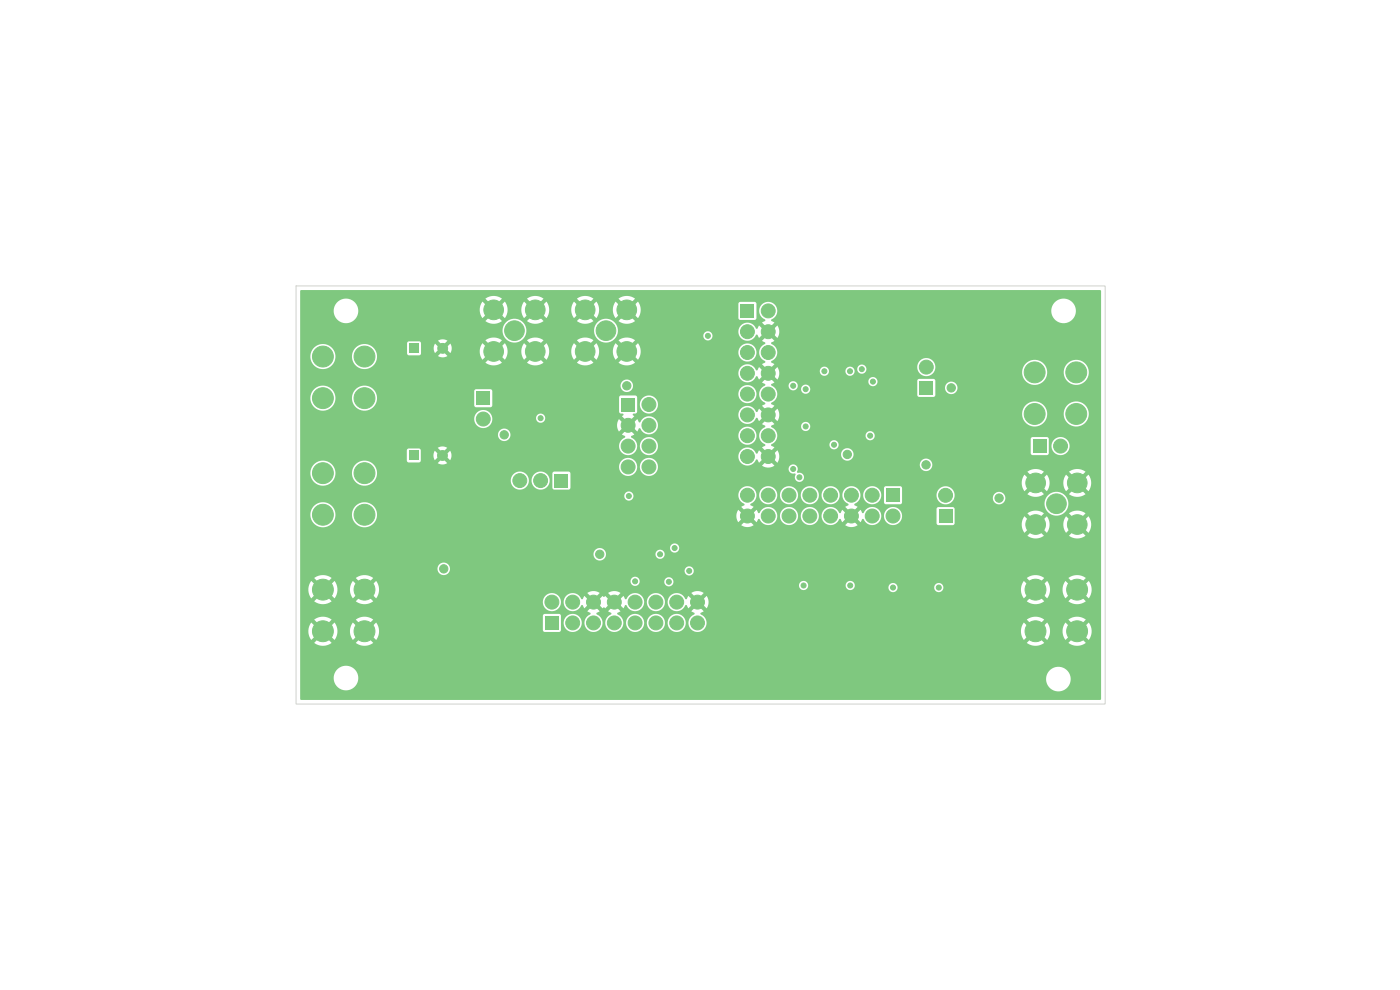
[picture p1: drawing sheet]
<svg xmlns="http://www.w3.org/2000/svg" width="297mm" height="210mm" viewBox="0 0 297 210" stroke-linecap="round" stroke-linejoin="round" font-family="sans-serif">
<circle cx="93.9" cy="73.9" r="1.04" fill="#7fc87f" stroke="#7fc87f" stroke-width=".21"/>
<path d="M86.8 72.9h2.1v2h-2.1z" fill="#7fc87f"/>
<g fill="#7fc87f" stroke="#7fc87f" stroke-width=".21">
<circle cx="77.3" cy="125.1" r="2.21"/>
<circle cx="68.5" cy="125.1" r="2.21"/>
<circle cx="77.3" cy="133.9" r="2.21"/>
<circle cx="68.5" cy="133.9" r="2.21"/>
</g>
<path d="M188 103.6h2.9v2.9h-2.9z" fill="#7fc87f"/>
<g fill="#7fc87f" stroke="#7fc87f" stroke-width=".21">
<circle cx="189.4" cy="109.5" r="1.48"/>
<circle cx="185" cy="105.1" r="1.48"/>
<circle cx="185" cy="109.5" r="1.48"/>
<circle cx="180.6" cy="105.1" r="1.48"/>
<circle cx="180.6" cy="109.5" r="1.48"/>
<circle cx="176.2" cy="105.1" r="1.48"/>
<circle cx="176.2" cy="109.5" r="1.48"/>
<circle cx="171.8" cy="105.1" r="1.48"/>
<circle cx="171.8" cy="109.5" r="1.48"/>
<circle cx="167.4" cy="105.1" r="1.48"/>
<circle cx="167.4" cy="109.5" r="1.48"/>
<circle cx="163" cy="105.1" r="1.48"/>
<circle cx="163" cy="109.5" r="1.48"/>
<circle cx="158.6" cy="105.1" r="1.48"/>
<circle cx="158.6" cy="109.5" r="1.48"/>
</g>
<path d="M199.1 108h3v3h-3z" fill="#7fc87f"/>
<g fill="#7fc87f" stroke="#7fc87f" stroke-width=".21">
<circle cx="200.6" cy="105.1" r="1.48"/>
<circle cx="77.3" cy="100.4" r="2.21"/>
<circle cx="68.5" cy="100.4" r="2.21"/>
<circle cx="77.3" cy="109.2" r="2.21"/>
<circle cx="68.5" cy="109.2" r="2.21"/>
</g>
<path d="M157.1 64.5h2.9v2.9h-2.9z" fill="#7fc87f"/>
<g fill="#7fc87f" stroke="#7fc87f" stroke-width=".21">
<circle cx="163" cy="66" r="1.48"/>
<circle cx="158.6" cy="70.4" r="1.48"/>
<circle cx="163" cy="70.4" r="1.48"/>
<circle cx="158.6" cy="74.8" r="1.48"/>
<circle cx="163" cy="74.8" r="1.48"/>
<circle cx="158.6" cy="79.2" r="1.48"/>
<circle cx="163" cy="79.2" r="1.48"/>
<circle cx="158.6" cy="83.6" r="1.48"/>
<circle cx="163" cy="83.6" r="1.48"/>
<circle cx="158.6" cy="88" r="1.48"/>
<circle cx="163" cy="88" r="1.48"/>
<circle cx="158.6" cy="92.4" r="1.48"/>
<circle cx="163" cy="92.4" r="1.48"/>
<circle cx="158.6" cy="96.8" r="1.48"/>
<circle cx="163" cy="96.8" r="1.48"/>
<circle cx="109.1" cy="70.1" r="2.08"/>
<circle cx="104.7" cy="65.7" r="2.08"/>
<circle cx="113.6" cy="65.7" r="2.08"/>
<circle cx="104.7" cy="74.6" r="2.08"/>
<circle cx="113.6" cy="74.6" r="2.08"/>
<circle cx="219.5" cy="87.8" r="2.21"/>
<circle cx="228.3" cy="87.8" r="2.21"/>
<circle cx="219.5" cy="79" r="2.21"/>
<circle cx="228.3" cy="79" r="2.21"/>
</g>
<path d="M101 83h3v3h-3z" fill="#7fc87f"/>
<circle cx="102.5" cy="88.9" r="1.48" fill="#7fc87f" stroke="#7fc87f" stroke-width=".21"/>
<path d="M117.6 100.5h3v2.9h-3z" fill="#7fc87f"/>
<g fill="#7fc87f" stroke="#7fc87f" stroke-width=".21">
<circle cx="114.7" cy="101.9" r="1.48"/>
<circle cx="110.3" cy="101.9" r="1.48"/>
</g>
<path d="M219.1 93.2h3v2.9h-3z" fill="#7fc87f"/>
<circle cx="225" cy="94.6" r="1.48" fill="#7fc87f" stroke="#7fc87f" stroke-width=".21"/>
<path d="M195 80.8h3v3h-3z" fill="#7fc87f"/>
<circle cx="196.5" cy="77.9" r="1.48" fill="#7fc87f" stroke="#7fc87f" stroke-width=".21"/>
<path d="M131.8 84.3h2.9v3h-2.9z" fill="#7fc87f"/>
<g fill="#7fc87f" stroke="#7fc87f" stroke-width=".21">
<circle cx="137.7" cy="85.8" r="1.48"/>
<circle cx="133.3" cy="90.2" r="1.48"/>
<circle cx="137.7" cy="90.2" r="1.48"/>
<circle cx="133.3" cy="94.6" r="1.48"/>
<circle cx="137.7" cy="94.6" r="1.48"/>
<circle cx="133.3" cy="99" r="1.48"/>
<circle cx="137.7" cy="99" r="1.48"/>
<circle cx="77.3" cy="75.6" r="2.21"/>
<circle cx="68.5" cy="75.6" r="2.21"/>
<circle cx="77.3" cy="84.5" r="2.21"/>
<circle cx="68.5" cy="84.5" r="2.21"/>
<circle cx="128.6" cy="70.1" r="2.08"/>
<circle cx="124.1" cy="65.7" r="2.08"/>
<circle cx="133" cy="65.7" r="2.08"/>
<circle cx="124.1" cy="74.6" r="2.08"/>
<circle cx="133" cy="74.6" r="2.08"/>
</g>
<path d="M115.6 130.7h3v2.9h-3z" fill="#7fc87f"/>
<g fill="#7fc87f" stroke="#7fc87f" stroke-width=".21">
<circle cx="117.1" cy="127.7" r="1.48"/>
<circle cx="121.5" cy="132.1" r="1.48"/>
<circle cx="121.5" cy="127.7" r="1.48"/>
<circle cx="125.9" cy="132.1" r="1.48"/>
<circle cx="125.9" cy="127.7" r="1.48"/>
<circle cx="130.3" cy="132.1" r="1.48"/>
<circle cx="130.3" cy="127.7" r="1.48"/>
<circle cx="134.7" cy="132.1" r="1.48"/>
<circle cx="134.7" cy="127.7" r="1.48"/>
<circle cx="139.1" cy="132.1" r="1.48"/>
<circle cx="139.1" cy="127.7" r="1.48"/>
<circle cx="143.6" cy="132.1" r="1.48"/>
<circle cx="143.6" cy="127.7" r="1.48"/>
<circle cx="148" cy="132.1" r="1.48"/>
<circle cx="148" cy="127.7" r="1.48"/>
<circle cx="219.7" cy="133.9" r="2.21"/>
<circle cx="228.5" cy="133.9" r="2.21"/>
<circle cx="219.7" cy="125.1" r="2.21"/>
<circle cx="228.5" cy="125.1" r="2.21"/>
<circle cx="224.1" cy="106.9" r="2.08"/>
<circle cx="219.7" cy="102.4" r="2.08"/>
<circle cx="228.5" cy="102.4" r="2.08"/>
<circle cx="219.7" cy="111.3" r="2.08"/>
<circle cx="228.5" cy="111.3" r="2.08"/>
<circle cx="93.9" cy="96.6" r="1.04"/>
</g>
<path d="M86.7 95.6h2.1v2.1h-2.1z" fill="#7fc87f"/>
<g fill="#7fc87f" stroke="#7fc87f" stroke-width=".21">
<circle cx="166.1" cy="118.5" r=".88"/>
<circle cx="185.5" cy="118.5" r=".88"/>
<circle cx="197.8" cy="96.8" r=".53"/>
<circle cx="107" cy="95.3" r=".88"/>
<circle cx="176.2" cy="118.5" r=".88"/>
<circle cx="146.6" cy="117.6" r=".53"/>
<circle cx="191.2" cy="79.2" r=".53"/>
<circle cx="151.9" cy="85.8" r=".88"/>
<circle cx="186.9" cy="94.6" r=".53"/>
<circle cx="187.7" cy="84.8" r=".53"/>
<circle cx="124.6" cy="93.1" r=".88"/>
<circle cx="123.7" cy="83.4" r=".88"/>
<circle cx="208.9" cy="97.7" r=".53"/>
<circle cx="205.3" cy="94.2" r=".53"/>
<circle cx="151.9" cy="80.1" r=".88"/>
<circle cx="211" cy="92.4" r=".53"/>
<circle cx="82.2" cy="130.4" r=".88"/>
<circle cx="197.4" cy="115.4" r=".88"/>
<circle cx="181.5" cy="94.4" r=".53"/>
<circle cx="216.4" cy="115.8" r=".88"/>
<circle cx="187.7" cy="66" r=".88"/>
<circle cx="173.1" cy="92.4" r=".53"/>
<circle cx="127.2" cy="121.1" r=".88"/>
<circle cx="187.7" cy="87.1" r=".53"/>
<circle cx="155.5" cy="118.5" r=".88"/>
<circle cx="185" cy="77.9" r=".88"/>
<circle cx="193.9" cy="99" r=".53"/>
<circle cx="138.3" cy="121.1" r=".53"/>
<circle cx="219" cy="67.7" r=".88"/>
<circle cx="151.9" cy="92" r=".88"/>
<circle cx="178" cy="78.7" r=".53"/>
<circle cx="146.2" cy="121.1" r=".53"/>
<circle cx="134.7" cy="123.3" r=".53"/>
<circle cx="141.9" cy="123.4" r=".53"/>
<circle cx="94.1" cy="120.7" r=".88"/>
<circle cx="127.2" cy="117.6" r=".88"/>
<circle cx="140" cy="117.6" r=".53"/>
<circle cx="133" cy="81.8" r=".88"/>
<circle cx="107" cy="92.2" r=".88"/>
<circle cx="212" cy="105.7" r=".88"/>
<circle cx="196.5" cy="98.6" r=".88"/>
<circle cx="168.3" cy="81.8" r=".53"/>
<circle cx="150.2" cy="71.2" r=".53"/>
<circle cx="168.3" cy="99.5" r=".53"/>
<circle cx="133.4" cy="105.2" r=".53"/>
<circle cx="143.1" cy="116.3" r=".53"/>
<circle cx="169.6" cy="101.3" r=".53"/>
<circle cx="189.4" cy="124.6" r=".53"/>
<circle cx="182.8" cy="78.3" r=".53"/>
<circle cx="184.6" cy="92.4" r=".53"/>
<circle cx="180.3" cy="78.7" r=".53"/>
<circle cx="174.9" cy="78.7" r=".53"/>
<circle cx="170.9" cy="90.5" r=".53"/>
<circle cx="185.2" cy="81" r=".53"/>
<circle cx="170.9" cy="82.6" r=".53"/>
<circle cx="176.9" cy="94.3" r=".53"/>
<circle cx="114.7" cy="88.7" r=".53"/>
<circle cx="170.5" cy="124.2" r=".53"/>
<circle cx="180.4" cy="124.2" r=".53"/>
<circle cx="199.2" cy="124.6" r=".53"/>
<circle cx="201.8" cy="82.3" r=".88"/>
<circle cx="179.8" cy="96.4" r=".88"/>
</g>
<path d="M63.7 61.6l169.7-.1 .2 .2v86.6l-.1 .2h-169.6l-.2-.1v-4.8h7.1a2.61 2.61 0 0 0 2.5 2.8 2.61 2.61 0 0 0 2.7-2.5h145.9v.4a2.61 2.61 0 0 0 4 2 2.61 2.61 0 0 0 0-4.5 2.61 2.61 0 0 0-4 2.1h-145.9v-.3a2.61 2.61 0 0 0-2.6-2.4 2.61 2.61 0 0 0-2.6 2.4h-7.1v-9.9h1.7l.2 1.2 .4 .9 1.2-1.2 .6 .6-1.2 1.2a3.1 3.1 0 0 0 3.8 0l-1.2-1.2 .6-.6 1.2 1.2 .4-.9 .2-1.2h2.6l.2 1.2 .5 .9 1.1-1.2 .6 .6-1.1 1.2a3.1 3.1 0 0 0 3.7 0l-1.2-1.2 .6-.6 1.2 1.2 .1-.2a3.1 3.1 0 0 0-.1-3.5l-1.2 1.1-.6-.6 1.2-1.2-.2-.1a3.1 3.1 0 0 0-3.5 .1l1.1 1.2-.6 .6-1.1-1.1-.5 .8-.2 .8h-2.6l-.2-.8-.4-.8-1.2 1.1-.6-.6 1.2-1.2a3.1 3.1 0 0 0-3.8 0l1.2 1.2-.6 .6-1.2-1.1-.4 .8-.2 .8h-1.7v-3.1h51.5v3.1l.1 .2 .3 .2 3.1-.1 .3-.3v-1.7h.6a1.92 1.92 0 0 0 2.6 1.9 1.92 1.92 0 0 0 .5-3.2 1.92 1.92 0 0 0-3.1 1v.3h-.6v-1.5l-.4-.3h-3l-.3 .1-.1 .3h-51.5v-5.7h1.7l.2 1.2 .4 .8 1.2-1.1 .6 .6-1.2 1.1a3.1 3.1 0 0 0 3.8 0l-1.2-1.1 .6-.6 1.2 1.1 .4-.8 .2-1.2h2.6l.2 1.2 .5 .8 1.1-1.1 .6 .6-1.1 1.1a3.1 3.1 0 0 0 3.6 .1h36.1v.3a1.92 1.92 0 0 0 2 1.7 1.92 1.92 0 0 0 1.8-2h.6v.3a1.93 1.93 0 0 0 1.6 1.7 1.93 1.93 0 0 0 2.1-1.1l.3-.1 .4 .7 1.1-1.1 .3 .4 .3 .2-1.1 1.1 .7 .3v.3a1.95 1.95 0 0 0-1 2.9 1.95 1.95 0 0 0 3.1 .1 1.95 1.95 0 0 0-.9-3l.1-.3 .6-.3-1.1-1.1 .5-.3 .1-.3 1.1 1.1a.27 .27 0 0 1 .3-.3 .27 .27 0 0 1 .3 .3l1.1-1.1 .1 .3 .5 .3-1.1 1.1 .7 .3-.1 .3a1.93 1.93 0 0 0-1.1 2.4 1.93 1.93 0 0 0 2.2 1.3 1.93 1.93 0 0 0 1.5-2h.6v.3a1.92 1.92 0 0 0 2.1 1.8 1.92 1.92 0 0 0 1.8-2.1h.5v.3a1.92 1.92 0 0 0 2.1 1.8 1.92 1.92 0 0 0 1.8-2.1h.5v.3a1.92 1.92 0 0 0 3 1.5 1.92 1.92 0 0 0 0-3.3 1.92 1.92 0 0 0-3 1.5h-.5l-.1-.3a1.92 1.92 0 0 0-2-1.5 1.92 1.92 0 0 0-1.8 1.8h-.5l-.1-.3a1.92 1.92 0 0 0-2-1.5 1.92 1.92 0 0 0-1.8 1.8h-.6v-.3a1.93 1.93 0 0 0-1.2-1.3l-.1-.4 .7-.3-1.1-1.1 .5-.3 .2-.3 1.1 1.1 .3-.7 .2-.1a1.96 1.96 0 0 0 2.3 1.3 1.96 1.96 0 0 0 1.6-2h.5v.3a1.92 1.92 0 0 0 2.1 1.7 1.92 1.92 0 0 0 1.8-2h.5v.3a1.95 1.95 0 0 0 1.7 1.7 1.95 1.95 0 0 0 2.1-1.2h.3l.3 .7 1.1-1.1 .2 .3 .4 .3-1.1 1.1 .7 .3v.3a1.95 1.95 0 0 0-1.1 2.7 1.95 1.95 0 0 0 2.9 .7h67.5l.1 1.2 .5 .9 1.2-1.2 .6 .6-1.2 1.2a3.1 3.1 0 0 0 3.7 0l-1.1-1.2 .6-.6 1.1 1.2 .5-.9 .2-1.2h2.6l.2 1.2 .4 .9 1.2-1.2 .6 .6-1.2 1.2 .2 .1a3.1 3.1 0 0 0 3.6-.1l-1.2-1.2 .6-.6 1.2 1.2 .1-.2a3.1 3.1 0 0 0-.1-3.5l-1.2 1.1-.6-.6 1.2-1.2-.2-.1a3.1 3.1 0 0 0-3.6 .1l1.2 1.2-.6 .6-1.2-1.1-.4 .8-.2 .8h-2.6l-.2-.8-.5-.8-1.1 1.1-.6-.6 1.1-1.2-.1-.1a3.1 3.1 0 0 0-3.6 .1l1.2 1.2-.6 .6-1.2-1.1-.5 .8-.1 .8h-67.5l.1-.1a1.97 1.97 0 0 0-.6-3.3l.1-.3 .6-.3-1.1-1.1 .5-.3 .1-.3 1.1 1.1a2.32 2.32 0 0 0 0-2.7l-1.1 1.1-.3-.5-.3-.1 1.1-1.1-.1-.1a2.33 2.33 0 0 0-2.6 .1l1.1 1.1-.4 .3-.2 .3-1.1-1.1-.3 .7-.3-.1a1.93 1.93 0 0 0-2.1-1.2 1.93 1.93 0 0 0-1.7 1.8h-.5l-.1-.3a1.92 1.92 0 0 0-2-1.5 1.92 1.92 0 0 0-1.8 1.8h-.5l-.1-.3a1.93 1.93 0 0 0-1.7-1.5 1.93 1.93 0 0 0-1.9 1.2l-.4 .1-.3-.7-1.1 1.1-.3-.5-.4-.1 1.1-1.1-.1-.1a2.33 2.33 0 0 0-2.5 .1l1.1 1.1-.5 .3-.1 .3-1.1-1.1-.3 .2-.3-.2-1.1 1.1-.3-.5-.3-.1 1.1-1.1a2.32 2.32 0 0 0-2.6 0l1.1 1.1-.3 .1-.3 .5-1.1-1.1-.4 .7-.3-.1a1.93 1.93 0 0 0-2.1-1.2 1.93 1.93 0 0 0-1.6 1.8h-.6v-.3a1.92 1.92 0 0 0-2.1-1.5 1.92 1.92 0 0 0-1.7 1.8h-36.1l-1.1-1.2 .6-.6 1.2 1.1 .1-.1a3.1 3.1 0 0 0 0-3.4h53.9v.3a.97 .97 0 0 0 1 .6 .97 .97 0 0 0 .9-.8h5.2l.2 .5 .7 .4 27.7-.1a.98 .98 0 0 0 1 .9 .98 .98 0 0 0 .9-.9h8l.1 .3a.98 .98 0 0 0 1.7 .2h7.3v.2a.98 .98 0 0 0 1.1 .6 .98 .98 0 0 0 .8-.8h7.8l.1 .2a.97 .97 0 0 0 .9 .6 .97 .97 0 0 0 .9-.7h16.5l.1 1.2 .5 .8 1.2-1.1 .6 .6-1.2 1.1 .2 .2a3.1 3.1 0 0 0 3.5-.2l-1.1-1.1 .6-.6 1.1 1.1 .5-.8 .2-1.2h2.6a3 3 0 0 0 .6 2l1.2-1.1 .6 .6-1.2 1.1 .2 .2a3.1 3.1 0 0 0 3.6-.2l-1.2-1.1 .6-.6 1.2 1.1 .1-.1a3.1 3.1 0 0 0-.1-3.6l-1.2 1.2-.6-.6 1.2-1.2-.2-.1a3.1 3.1 0 0 0-3.6 .1l1.2 1.2-.6 .6-1.2-1.2-.4 .9-.2 .8h-2.6l-.2-.8-.5-.9-1.1 1.2-.6-.6 1.1-1.2-.1-.1a3.1 3.1 0 0 0-3.6 .1l1.2 1.2-.6 .6-1.2-1.2-.5 .9-.1 .8h-16.5v-.1a.98 .98 0 0 0-.9-1.1 .98 .98 0 0 0-1 1.1h-7.8v-.3a.98 .98 0 0 0-1.1-.8 .98 .98 0 0 0-.8 1.1h-7.3l.1-.2a.98 .98 0 0 0-.8-1.4 .98 .98 0 0 0-1.1 1.1h-8v-.2a.98 .98 0 0 0-1.1-.9 .98 .98 0 0 0-.8 1.1h-27.2a.98 .98 0 0 0 .5-1.2 .98 .98 0 0 0-1.1-.6 .98 .98 0 0 0-.8 1h-5.2v-.1a.98 .98 0 0 0-1-1.1 .98 .98 0 0 0-.9 1.1h-53.9l-.1-.2-1.2 1.2-.6-.6 1.2-1.2-.2-.1a3.1 3.1 0 0 0-3.5 .1l1.1 1.2-.6 .6-1.1-1.2-.5 .9-.2 .8h-2.6l-.2-.8-.4-.9-1.2 1.2-.6-.6 1.2-1.2a3.1 3.1 0 0 0-3.8 0l1.2 1.2-.6 .6-1.2-1.2-.4 .9-.2 .8h-1.7v-4.4h29.1v.3a1.33 1.33 0 0 0 1.1 1.2 1.33 1.33 0 0 0 1.4-.8h49.9l.1 .3a.98 .98 0 0 0 1.6 .3 .98 .98 0 0 0-.4-1.6 .98 .98 0 0 0-1.3 1h-49.9l.1-.1a1.33 1.33 0 0 0-1-1.7 1.33 1.33 0 0 0-1.6 1.1h-29.1v-3.1h62.2v.3a1.33 1.33 0 0 0 1.3 1.2 1.33 1.33 0 0 0 1.4-1.2h10.5v.3a.98 .98 0 0 0 1.6 .2 .98 .98 0 0 0-.4-1.5 .98 .98 0 0 0-1.2 1h-10.5l-.2-.7-.6-.6h14.3l.1 .2a.98 .98 0 0 0 1.6 .3 .98 .98 0 0 0-.4-1.6 .98 .98 0 0 0-1.3 1.1l-14.5-.1a1.33 1.33 0 0 0-1.7 1.1h-62.2v-8.4h2.1v.4a2.67 2.67 0 0 0 2.9 2.5 2.67 2.67 0 0 0 2.5-2.9h3.5v.4a2.66 2.66 0 0 0 2.7 2.5 2.66 2.66 0 0 0 2.6-2.6h76.2l.1 .7 .3 .8 1.1-1.1 .2 .3 .4 .3-1.1 1.1 .1 .1a2.33 2.33 0 0 0 2.6-.1l-1.1-1.1 .5-.3 .1-.3 1.1 1.1 .4-.7 .3 .1a1.93 1.93 0 0 0 2.2 1.1 1.93 1.93 0 0 0 1.5-2h.6v.3a1.92 1.92 0 0 0 2 1.8 1.92 1.92 0 0 0 1.8-2.1h.6v.3a1.92 1.92 0 0 0 2 1.8 1.92 1.92 0 0 0 1.8-2.1h.6v.3a1.93 1.93 0 0 0 1.6 1.8 1.93 1.93 0 0 0 2.1-1.2l.3-.1 .4 .7 1.1-1.1 .1 .3 .5 .3-1.1 1.1a2.32 2.32 0 0 0 2.6 0l-1.1-1.1 .4-.1 .3-.5 1.1 1.1 .3-.7 .3 .1a1.93 1.93 0 0 0 2.3 1.1 1.93 1.93 0 0 0 1.5-2h.5v.3a1.92 1.92 0 0 0 2.8 1.6 1.92 1.92 0 0 0 .3-3.2h8.1v3l.1 .3 .3 .1h3l.4-.3h14.3l.1 1.1 .4 .8 1.2-1.1 .6 .6-1.2 1.1a2.93 2.93 0 0 0 3.6 0l-1.2-1.1 .7-.6 1.1 1.1 .4-.8 .2-1.1h2.9l.1 1.1 .5 .8 1.1-1.1 .6 .6-1.1 1.1 .1 .1a2.94 2.94 0 0 0 3.4-.1l-1.1-1.1 .6-.6 1.1 1.1 .1-.1a2.94 2.94 0 0 0-.1-3.4l-1.1 1.1-.6-.6 1.1-1.1-.1-.1a2.94 2.94 0 0 0-3.4 .1l1.1 1.1-.6 .6-1.1-1.1-.5 .8-.1 .8h-2.9l-.2-.8-.4-.8-1.1 1.1-.7-.6 1.2-1.1-.1-.1a2.94 2.94 0 0 0-3.5 .1l1.2 1.1-.6 .6-1.2-1.1-.4 .8-.1 .8h-14.3v-3.1l-.3-.4h-3.1l-.3 .1-.1 .3h-8.1l-.1-.2a1.92 1.92 0 0 0-3 1.5h-.5l-.1-.3a1.93 1.93 0 0 0-1.7-1.5 1.93 1.93 0 0 0-1.9 1.2l-.4 .1-.3-.7-1.1 1.1-.3-.4-.4-.2 1.1-1.1-.6-.3 .1-.4a1.92 1.92 0 0 0 1.1-1.9h.6v.3a1.92 1.92 0 0 0 2.8 1.5 1.92 1.92 0 0 0 .3-3.2h1.3v3.1l.2 .2 .2 .2 3.2-.1 .3-.3v-1.7h7.3a1.92 1.92 0 0 0 1.6 2.1 1.92 1.92 0 0 0 2.2-1.5h8.1v.3a1.33 1.33 0 0 0 .9 1.1 1.33 1.33 0 0 0 1.3-.2h8.8v.4a2.53 2.53 0 0 0 3.8 1.9 2.53 2.53 0 0 0 0-4.3 2.53 2.53 0 0 0-3.8 2h-8.8l.2-.2a1.33 1.33 0 0 0-.5-2.1 1.33 1.33 0 0 0-1.9 1.1h-8.1a1.92 1.92 0 0 0-1.6-2.3 1.92 1.92 0 0 0-2.2 1.7h-7.3v-1.4l-.3-.3-3.2-.1-.2 .2-.2 .2a3.4 3.4 0 0 1-2-.3 1.92 1.92 0 0 0-2.4 1.7h-.6v-.3a1.92 1.92 0 0 0-3.1-1 1.92 1.92 0 0 0 .5 3.2l.1 .3-.7 .4 1.1 1.1-.5 .3-.1 .3-1.1-1.1-.4 .7h-.2a1.97 1.97 0 0 0-2.1-1.2 1.97 1.97 0 0 0-1.7 1.7h-.6v-.3a1.92 1.92 0 0 0-2.1-1.5 1.92 1.92 0 0 0-1.7 1.8h-.6v-.3a1.92 1.92 0 0 0-2.1-1.5 1.92 1.92 0 0 0-1.7 1.8h-.6l-.1-.3a1.95 1.95 0 0 0-1.8-1.5 1.95 1.95 0 0 0-1.9 1.3l-.3-.1-.3-.6-1.1 1.1-.1-.3-.5-.3 1.1-1.1-.7-.3 .1-.4a1.92 1.92 0 0 0 1.2-1.9h.6v.3a1.92 1.92 0 0 0 2 1.8 1.92 1.92 0 0 0 1.8-2.1h.6v.3a1.92 1.92 0 0 0 2 1.8 1.92 1.92 0 0 0 1.8-2.1h.6v.3a1.92 1.92 0 0 0 2 1.8 1.92 1.92 0 0 0 1.8-2.1h.6v.3a1.92 1.92 0 0 0 2.9 1.5 1.92 1.92 0 0 0 0-3.3 1.92 1.92 0 0 0-2.9 1.5h-.6v-.3a1.92 1.92 0 0 0-2.1-1.5 1.92 1.92 0 0 0-1.7 1.8h-.6v-.3a1.92 1.92 0 0 0-2.1-1.5 1.92 1.92 0 0 0-1.7 1.8h-.6l-.1-.3a1.92 1.92 0 0 0-2-1.5 1.92 1.92 0 0 0-1.7 1.8h-.6l-.1-.3a1.92 1.92 0 0 0-3.1-1 1.92 1.92 0 0 0 .5 3.2l.1 .3-.7 .4 1.1 1.1-.4 .3-.2 .3-1.1-1.1-.4 1.2h-76.2v-.3a2.67 2.67 0 0 0-2.7-2.5 2.67 2.67 0 0 0-2.6 2.5h-3.5l-.1-.4a2.67 2.67 0 0 0-2.8-2.1 2.67 2.67 0 0 0-2.5 2.5h-2.1v-3.6h68.7l.1 .2a.98 .98 0 0 0 1.6 .3 .98 .98 0 0 0-.4-1.6 .98 .98 0 0 0-1.3 1.1h-68.7v-5.2h2.1v.4a2.67 2.67 0 0 0 2.9 2.4 2.67 2.67 0 0 0 2.5-2.8h3.5v.4a2.66 2.66 0 0 0 2 2.4 2.66 2.66 0 0 0 2.9-1.2h28.8v.3a1.92 1.92 0 0 0 2 1.8 1.92 1.92 0 0 0 1.8-2.1h.6v.3a1.92 1.92 0 0 0 2.8 1.5 1.92 1.92 0 0 0 .3-3.2h1.3v3.1l.1 .2 .3 .2 3.1-.1 .3-.3v-1.2h95.8l.1 1.1 .4 .8 1.2-1.1 .6 .6-1.2 1.1 .2 .1a2.94 2.94 0 0 0 3.4-.1l-1.2-1.1 .7-.6 1.1 1.1 .4-.8 .2-1.1h2.9l.1 1.1 .5 .8 1.1-1.1 .6 .6-1.1 1.1 .1 .1a2.94 2.94 0 0 0 3.4-.1l-1.1-1.1 .6-.6 1.1 1.1 .1-.1a2.94 2.94 0 0 0-.1-3.4l-1.1 1.1-.6-.6 1.1-1.1-.1-.1a2.94 2.94 0 0 0-3.4 .1l1.1 1.1-.6 .6-1.1-1.1-.5 .8-.1 .8h-2.9l-.2-.8-.4-.8-1.1 1.1-.7-.6 1.2-1.1-.1-.1a2.94 2.94 0 0 0-3.5 .1l1.2 1.1-.6 .6-1.2-1.1-.4 .8-.1 .8h-95.8v-1.9l-.3-.3-3.1-.1-.3 .2-.1 .2a3.4 3.4 0 0 1-2.1-.3 1.92 1.92 0 0 0-2.3 1.7h-.6l-.1-.3a1.92 1.92 0 0 0-2-1.5 1.92 1.92 0 0 0-1.7 1.8h-28.8a2.64 2.64 0 0 0-.1-2.9h51.8v.3a1.92 1.92 0 0 0 2.1 1.8 1.92 1.92 0 0 0 1.8-2.1h.5v.3a1.92 1.92 0 0 0 1.7 1.8 1.92 1.92 0 0 0 2.1-1.4h27.8l.1 .3a1.24 1.24 0 0 0 1.3 .6l.1 .2a.98 .98 0 0 0 .6 1.5 .98 .98 0 0 0 1.2-1.1 .98 .98 0 0 0-1.4-.8l-.1-.2a1 1 0 0 0-.5-1.5 1 1 0 0 0-1.3 1h-27.8v-.1a1.92 1.92 0 0 0-1.5-2.4 1.92 1.92 0 0 0-2.3 1.8h-.5l-.1-.3a1.92 1.92 0 0 0-2-1.5 1.92 1.92 0 0 0-1.8 1.8l-51.8-.1a2.66 2.66 0 0 0-2.9-1 2.66 2.66 0 0 0-1.9 2.4h-3.5l-.1-.5a2.67 2.67 0 0 0-2.8-2 2.67 2.67 0 0 0-2.5 2.5h-2.1v-4.7h22.6v2.2l.3 .4h2.4l.3-.4v-1.2h2.7l.2 1.1 .9-.9 .2 .4 .4 .3-.8 .8a1.91 1.91 0 0 0 2 0l-.9-.8 .3-.2 .3-.5 .9 .9a1.91 1.91 0 0 0 0-2l-.9 .9-.1-.3-.5-.3 .9-.9a1.91 1.91 0 0 0-2 0l.8 .9-.4 .3-.2 .3-.9-.9-.2 .9h-2.7l-.1-1.1-.3-.3h-2.2l-.3 .2-.1 .2h-22.6v-3.4h41.9a1.33 1.33 0 0 0 1.8 1.4 1.33 1.33 0 0 0 .5-2.2 1.33 1.33 0 0 0-2.2 .6l-.1 .2h-41.9v-3.4h36.9a1.92 1.92 0 0 0 1.2 2 1.92 1.92 0 0 0 2.3-.7h26.8l.1 .8 .3 .7 1.1-1.1 .2 .4 .4 .3-1.1 1.1 .7 .3v.2a1.94 1.94 0 0 0-1.3 2.3 1.94 1.94 0 0 0 2.2 1.5 1.94 1.94 0 0 0 1.7-2h.5v.3a1.92 1.92 0 0 0 3 1.5 1.92 1.92 0 0 0 0-3.3 1.92 1.92 0 0 0-3 1.5h-.5l-.1-.3a2.34 2.34 0 0 0-1.2-1.4v-.3l.5-.2h22.2v.3a1.92 1.92 0 0 0 3 1.5 1.92 1.92 0 0 0 0-3.3 1.92 1.92 0 0 0-3 1.5h-22.2l.2-.1-1.1-1.1 .3-.2 .3-.5 1.1 1.1 .3-.6 .3-.1a1.94 1.94 0 0 0 2.9 1.1 1.94 1.94 0 0 0 .2-3.1 1.94 1.94 0 0 0-3 .7l-.3 .1-.4-.7-1.1 1.1-.2-.3-.4-.3 1.1-1.1-.4-.2 .1-.3 .6-.1 .2-.2 .1-1.8h.5v.3a1.92 1.92 0 0 0 3 1.4 1.92 1.92 0 0 0 0-3.2 1.92 1.92 0 0 0-3 1.5h-.5v-1.4l-.3-.4h-3.2l-.2 .1-.2 .3 .1 3.2 .2 .2 .6 .1v.3l-.3 .2 1.1 1.1-.4 .3-.2 .3-1.1-1.1-.4 1.1h-26.8l.3-.7v-.5h9.3a.98 .98 0 0 0 1.5 .7 .98 .98 0 0 0 0-1.6 .98 .98 0 0 0-1.5 .7v.2h-9.3a1.92 1.92 0 0 0-1.8-1.8 1.92 1.92 0 0 0-2 1.7h-36.9v-4.4h2.1v.4a2.67 2.67 0 0 0 2.9 2.4 2.67 2.67 0 0 0 2.5-2.8h3.5v.4a2.66 2.66 0 0 0 3.5 2.3 2.66 2.66 0 0 0 1.3-4h21.1v3l.1 .3 .3 .1h3l.3-.1 .1-.3v-2.5h52.2a1.92 1.92 0 0 0 2.7 1.9 1.92 1.92 0 0 0 .5-3.3 1.92 1.92 0 0 0-3.1 1.1l-.1 .3h-52.2v-.7l-.4-.2h-3l-.3 .1-.1 .3h-21.1a2.66 2.66 0 0 0-2.9-1.1 2.66 2.66 0 0 0-1.9 2.4h-3.5l-.1-.5a2.67 2.67 0 0 0-2.8-2 2.67 2.67 0 0 0-2.5 2.5h-2.1v-2.6h67.9v.3a1.33 1.33 0 0 0 2.1 1 1.33 1.33 0 0 0 0-2.3 1.33 1.33 0 0 0-2.1 1h-67.9v-6.3h2.1v.4a2.67 2.67 0 0 0 2.9 2.5 2.67 2.67 0 0 0 2.5-2.9h3.5v.4a2.67 2.67 0 0 0 4 2.1 2.67 2.67 0 0 0 0-4.5 2.67 2.67 0 0 0-4 2h-3.5l-.1-.4a2.67 2.67 0 0 0-2.8-2 2.67 2.67 0 0 0-2.5 2.4h-2.1v-2.6h22.7v2.2l.2 .4h2.5l.2-.4v-1.3h2.7l.3 1.2 .9-.9 .3 .5 .3 .1-.9 .9a1.91 1.91 0 0 0 2 0l-.9-.9 .5-.3 .1-.3 .9 .9 .3-.5h6l.1 1.1 .5 .8 1.1-1.1 .6 .6-1.1 1.1a2.93 2.93 0 0 0 3.5 0l-1.1-1.1 .6-.6 1.1 1.1 .4-.8 .2-1.1h2.9l.1 1.1 .5 .8 1.1-1.1 .6 .6-1.1 1.1 .1 .1a2.94 2.94 0 0 0 3.4-.1l-1.1-1.1 .6-.6 1.1 1.1 .5-.8 .1-1.1h4.7l.1 1.1 .5 .8 1.1-1.1 .6 .6-1.1 1.1 .1 .1a2.94 2.94 0 0 0 3.4-.1l-1.1-1.1 .6-.6 1.1 1.1 .4-.8 .2-1.1h2.9l.2 1.1 .4 .8 1.1-1.1 .6 .6-1.1 1.1 .1 .1a2.94 2.94 0 0 0 3.4-.1l-1.1-1.1 .6-.6 1.1 1.1 .5-.8 .1-.9h20.7v.3a1.92 1.92 0 0 0 3 1.5 1.92 1.92 0 0 0 0-3.3 1.92 1.92 0 0 0-3 1.5h-20.7l-.1-1-.5-.8-1.1 1.1-.6-.6 1.1-1.1a2.93 2.93 0 0 0-3.5 0l1.1 1.1-.6 .6-1.1-1.1-.4 .8-.2 .8h-2.9l-.2-.8-.4-.8-1.1 1.1-.6-.6 1.1-1.1a2.93 2.93 0 0 0-3.5 0l1.1 1.1-.6 .6-1.1-1.1-.5 .8-.1 .8h-4.7l-.1-.8-.5-.8-1.1 1.1-.6-.6 1.1-1.1-.1-.1a2.94 2.94 0 0 0-3.4 .1l1.1 1.1-.6 .6-1.1-1.1-.5 .8-.1 .8h-2.9l-.2-.8-.4-.8-1.1 1.1-.6-.6 1.1-1.1-.1-.1a2.94 2.94 0 0 0-3.4 .1l1.1 1.1-.6 .6-1.1-1.1-.5 .8-.1 .8h-6v-.7l-.3-.8-.9 .9-.1-.4-.5-.2 .9-.9a1.91 1.91 0 0 0-2 0l.9 .9-.5 .2-.1 .4-.9-.9-.3 .8h-2.7v-1l-.4-.3h-2.2l-.2 .1-.1 .3h-22.7v-2.9h42.9v.4a2.53 2.53 0 0 0 2.7 2.4 2.53 2.53 0 0 0 2.4-2.8h14.3v.4a2.53 2.53 0 0 0 2 2.3 2.53 2.53 0 0 0 2.8-1.2h18.4l.1 .2a.98 .98 0 0 0 1.6 .3 .98 .98 0 0 0-.4-1.6 .98 .98 0 0 0-1.3 1.1h-18.4l.3-1.2h25.5a1.93 1.93 0 0 0 1.5 2 1.93 1.93 0 0 0 2.2-1.1l.4-.1 .3 .7 1.1-1.1 .2 .3 .4 .3-1.1 1.1 .7 .4 .1 .2a1.97 1.97 0 0 0-1.4 1.8 1.97 1.97 0 0 0 1.2 1.9l.1 .3-.7 .4 1.1 1.1-.3 .1-.3 .5-1.1-1.1-.3 .6-.3 .1a1.94 1.94 0 0 0-2.9-1.1 1.94 1.94 0 0 0-.2 3.1 1.94 1.94 0 0 0 3-.7l.4-.1 .3 .7 1.1-1.1 .2 .3 .4 .3-1.1 1.1 .7 .4 .1 .2a1.97 1.97 0 0 0-1.4 1.8 1.97 1.97 0 0 0 1.2 1.9l.1 .3-.7 .4 1.1 1.1-.3 .1-.3 .5-1.1-1.1-.3 .7h-.3a1.94 1.94 0 0 0-2.9-1.1 1.94 1.94 0 0 0-.2 3.1 1.94 1.94 0 0 0 3-.7l.4-.1 .3 .7 1.1-1.1 .2 .3 .4 .4-1.1 1.1 .7 .3 .1 .2a1.97 1.97 0 0 0-1.4 1.8 1.97 1.97 0 0 0 1.2 1.9l.1 .3-.7 .4 1.1 1.1-.3 .1-.3 .5-1.1-1.1-.3 .7-.3-.1a1.93 1.93 0 0 0-3-.8 1.93 1.93 0 0 0 0 3.1 1.93 1.93 0 0 0 2.9-.8l.4-.1 .3 .7 1.1-1.1 .2 .3 .4 .3-1.1 1.1a2.32 2.32 0 0 0 2.7 0l-.3-.3h31.1a1.33 1.33 0 0 0 1.8 1.4 1.33 1.33 0 0 0 .5-2.3 1.33 1.33 0 0 0-2.2 .6l-.1 .3h-31.1l-.8-.8 .5-.3 .1-.3 1.1 1.1 .4-.8v-1.1h13.1a1.33 1.33 0 0 0 1.8 1.3 1.33 1.33 0 0 0 .5-2.2 1.33 1.33 0 0 0-2.2 .6l-.1 .3h-13.1l-.4-.8-1.1 1.1-.3-.5-.3-.1 1.1-1.1-.7-.4h12.4a.98 .98 0 0 0 1.5 .7 .98 .98 0 0 0 0-1.7 .98 .98 0 0 0-1.5 .7v.3h-12.4l.1-.3a1.92 1.92 0 0 0 1.2-1.6h18.7l.1 .2a.97 .97 0 0 0 1.6 .3h33.4v3l.1 .3 .3 .1h3.1l.3-.4v-1.6h.6a1.92 1.92 0 0 0 2.6 1.9 1.92 1.92 0 0 0 .5-3.2 1.92 1.92 0 0 0-3.1 1v.3h-.6v-1.5l-.4-.3h-3l-.3 .1-.1 .3h-33.4l.1-.1a.98 .98 0 0 0-.6-1.5 .98 .98 0 0 0-1.2 1.1h-18.7v-.3a1.93 1.93 0 0 0-1.2-1.7h6.2l.1 .2a.98 .98 0 0 0 1.6 .3 .98 .98 0 0 0-.4-1.6 .98 .98 0 0 0-1.3 1.1h-6.3l.1-.3 .6-.3-1.1-1.1 .5-.4 .1-.3 1.1 1.1 .4-.7v-1h51.5a2.67 2.67 0 0 0 2.7 2.9 2.67 2.67 0 0 0 2.7-2.9h3.5v.4a2.67 2.67 0 0 0 4 2.1 2.67 2.67 0 0 0 0-4.6 2.67 2.67 0 0 0-4 2.1h-3.5l-.1-.4a2.67 2.67 0 0 0-2.8-2 2.67 2.67 0 0 0-2.5 2.4h-51.5l-.4-.9-1.1 1.1-.3-.5-.3-.1 1.1-1.1-.7-.4v-.2a1.98 1.98 0 0 0 1.3-1.7 1.98 1.98 0 0 0-.9-1.8h3.3l.2 .4 .4 .3h2a.98 .98 0 0 0 1.5 .7 .98 .98 0 0 0 0-1.7 .98 .98 0 0 0-1.5 .7v.3h-1.2a.97 .97 0 0 0 .2-1.6h15.3l.1 .2a.98 .98 0 0 0 1.2 .6 .98 .98 0 0 0 .6-1.1h8.5v3l.1 .3 .3 .1h3.2l.2-.4v-1.7h2.1a1.33 1.33 0 0 0 1.8 1.4 1.33 1.33 0 0 0 .4-2.2 1.33 1.33 0 0 0-2.2 .6v.2h-2.1v-1.5l-.4-.2h-3l-.3 .1-.1 .3h-8.5v-.2a.98 .98 0 0 0-1.2-.6 .98 .98 0 0 0-.7 1.1h-15.3a.98 .98 0 0 0-1.1-.1 .98 .98 0 0 0-.5 1h-3.3l-.4-.3v-.2l.7-.4-1.1-1.1 .5-.3 .1-.3 1.1 1.1 .4-.8v-.8h8.6a.98 .98 0 0 0 1 .8 .98 .98 0 0 0 1-.8h3.5v.2a.98 .98 0 0 0 1.3 .6 .98 .98 0 0 0 .5-1.3h.7v.3a.98 .98 0 0 0 1.4 .5 .98 .98 0 0 0 .3-1.5h11v.3a1.92 1.92 0 0 0 1.5 1.8 1.92 1.92 0 0 0 2.1-1h18.6v.4a2.67 2.67 0 0 0 2.9 2.4 2.67 2.67 0 0 0 2.5-2.8h3.5v.4a2.67 2.67 0 0 0 4 2.1 2.67 2.67 0 0 0 0-4.6 2.67 2.67 0 0 0-4 2.1h-3.5l-.1-.4a2.67 2.67 0 0 0-2.8-2.1 2.67 2.67 0 0 0-2.5 2.5h-18.6l.1-.2a1.92 1.92 0 0 0-1.3-2.6 1.92 1.92 0 0 0-2.4 1.7h-11a.98 .98 0 0 0-1.1-.3 .98 .98 0 0 0-.6 1h-.7a.98 .98 0 0 0-1.1-.6 .98 .98 0 0 0-.7 1.1h-3.5v-.3a.98 .98 0 0 0-1.1-.8 .98 .98 0 0 0-.9 1.1h-8.6l-.4-1-1.1 1.1-.3-.5-.3-.1 1.1-1.1-.7-.4v-.2a1.97 1.97 0 0 0 1.3-1.8 1.97 1.97 0 0 0-1.2-1.9l-.1-.3 .7-.4-1.1-1.1 .5-.3 .1-.3 1.1 1.1a2.32 2.32 0 0 0 0-2.7l-1.1 1.1-.3-.4-.3-.2 1.1-1.1-.7-.3 .1-.4a1.93 1.93 0 0 0 1.2-2h58.1v.5a2.61 2.61 0 0 0 4 2 2.61 2.61 0 0 0 0-4.5 2.61 2.61 0 0 0-4 2h-58.1l-.1-.2a1.92 1.92 0 0 0-3.1-1 1.92 1.92 0 0 0 .5 3.2l.1 .3-.7 .4 1.1 1.1-.3 .2-.3 .4-1.1-1.1-.3 .7h-.3a1.96 1.96 0 0 0-2-1.2 1.96 1.96 0 0 0-1.8 1.7h-25.5v-.3a2.53 2.53 0 0 0-2.5-2.3 2.53 2.53 0 0 0-2.6 2.3h-14.3l-.1-.3a2.53 2.53 0 0 0-2.7-2 2.53 2.53 0 0 0-2.3 2.3h-42.9v-4.2h7.1v.5a2.61 2.61 0 0 0 2.9 2.3 2.61 2.61 0 0 0 2.3-3h25.8l.1 1.2 .5 .8 1.1-1.1 .6 .6-1.1 1.1a2.93 2.93 0 0 0 3.5 0l-1.1-1.1 .6-.6 1.1 1.1 .4-.8 .2-1.2h2.9l.1 1.2 .5 .8 1.1-1.1 .6 .6-1.1 1.1a2.93 2.93 0 0 0 3.5 0l-1.1-1.1 .6-.6 1.1 1.1 .5-.8 .1-1.2h4.7l.1 1.2 .5 .8 1.1-1.1 .6 .6-1.1 1.1a2.93 2.93 0 0 0 3.5 0l-1.1-1.1 .6-.6 1.1 1.1 .4-.8 .2-1.2h2.9l.2 1.2 .4 .8 1.1-1.1 .6 .6-1.1 1.1a2.93 2.93 0 0 0 3.5 0l-1.1-1.1 .6-.6 1.1 1.1 .1-.1a2.96 2.96 0 0 0 .2-3h21v3.1l.2 .2 .2 .2h3.1l.3-.2 .1-.2v-3.1l-.1-.2-.3-.2h-3.1l-.2 .2-.2 .2h-21l-.3-.4-1.1 1.1-.6-.6 1.1-1.1-.1-.1a2.94 2.94 0 0 0-3.4 .1l1.1 1.1-.6 .6-1.1-1.1-.4 .8-.2 .7h-2.9l-.2-.7-.4-.8-1.1 1.1-.6-.6 1.1-1.1a2.93 2.93 0 0 0-3.5 0l1.1 1.1-.6 .6-1.1-1.1-.5 .8-.1 .7h-4.7l-.1-.7-.5-.8-1.1 1.1-.6-.6 1.1-1.1-.1-.1a2.94 2.94 0 0 0-3.4 .1l1.1 1.1-.6 .6-1.1-1.1-.5 .8-.1 .7h-2.9l-.2-.7-.4-.8-1.1 1.1-.6-.6 1.1-1.1-.1-.1a2.94 2.94 0 0 0-3.4 .1l1.1 1.1-.6 .6-1.1-1.1-.5 .8-.1 .7h-25.8l-.1-.2a2.61 2.61 0 0 0-2.7-2 2.61 2.61 0 0 0-2.4 2.4h-7.1z" fill="#7fc87f"/>
<path d="M62.8 60.7h171.7v88.7h-171.7z" fill="none" stroke="#d0d2cd" stroke-width=".21"/>
</svg>
